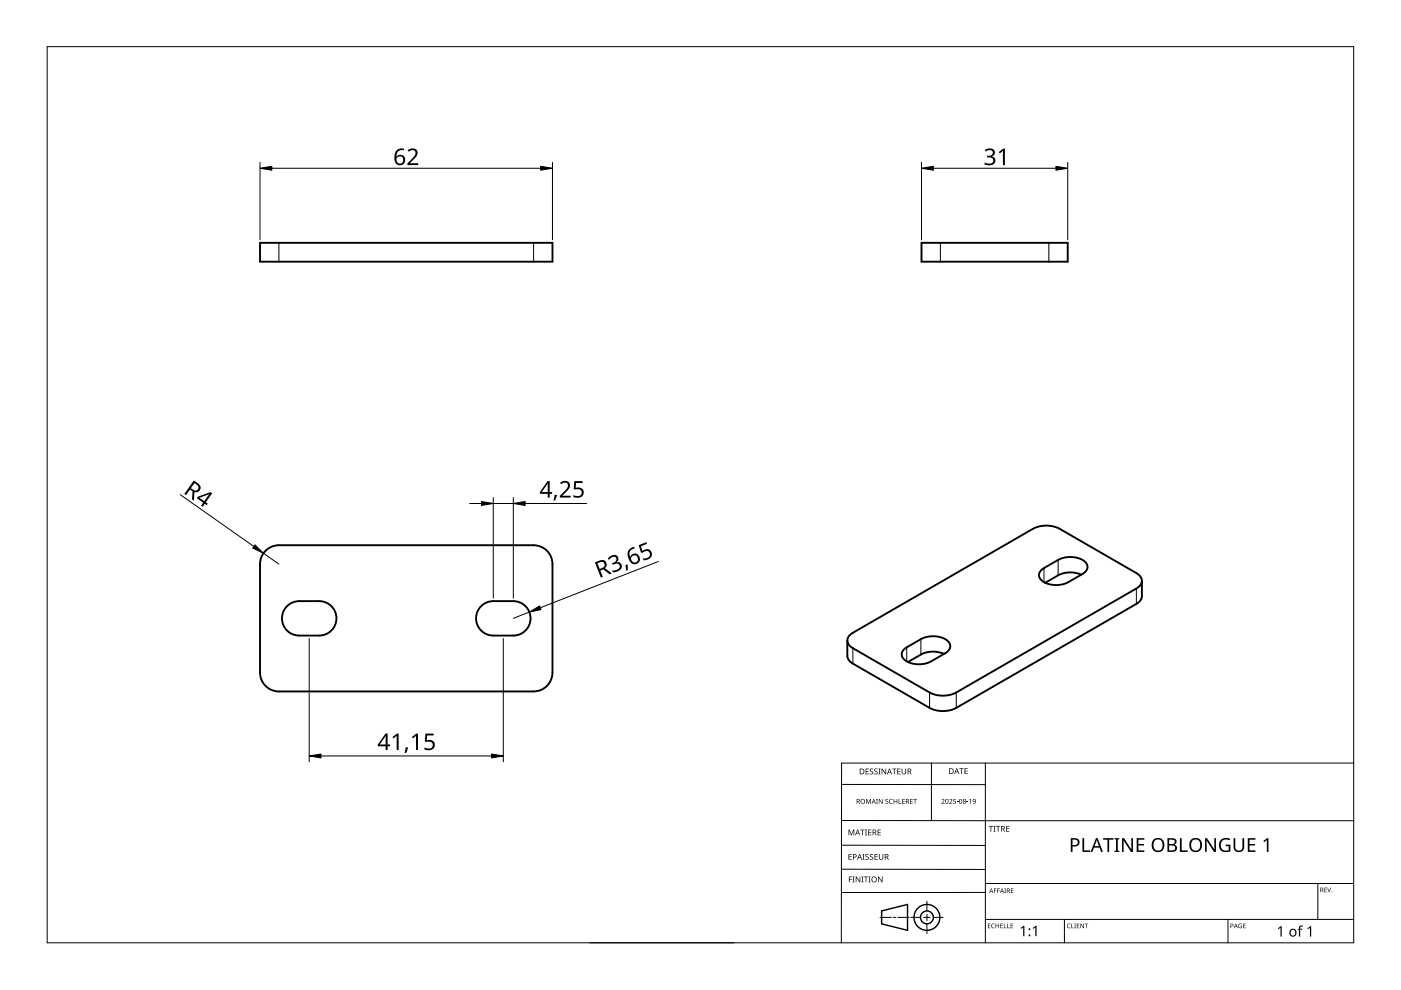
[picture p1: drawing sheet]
<svg xmlns="http://www.w3.org/2000/svg" width="297mm" height="210mm" viewBox="0 0 297 210" stroke-linecap="round" stroke-linejoin="round" font-family="sans-serif">
<path d="M55.1 51.5h62v4h-62zM195.4 51.5h31v4h-31zM56.3 116.8a4 4 0 0 1 2.8-1.2h54a4 4 0 0 1 4 4v23a4 4 0 0 1-4 4h-54a4 4 0 0 1-4-4v-23a4 4 0 0 1 1.2-2.8zM60.9 128.5a3.6 3.6 0 0 1 2.5-1h4.3a3.7 3.7 0 0 1 3.6 3.6 3.7 3.7 0 0 1-3.6 3.7h-4.3a3.6 3.6 0 0 1-3.3-2.3 3.6 3.6 0 0 1 .8-4zM102 128.5a3.6 3.6 0 0 1 2.6-1h4.2a3.7 3.7 0 0 1 3.7 3.6 3.7 3.7 0 0 1-3.7 3.7h-4.2a3.6 3.6 0 0 1-3.4-2.3 3.6 3.6 0 0 1 .8-4zM180.1 134.8l.7-.6 38.2-22.1a6.3 6.3 0 0 1 5.7 0l16.2 9.4a1.72 1.72 0 0 1 1.2 1.6 1.72 1.72 0 0 1-1.2 1.7l-38.2 22a6.3 6.3 0 0 1-5.6 0l-16.3-9.4a1.66 1.66 0 0 1-.7-2.6zM191.6 137.8l3.6-2.3a5.4 5.4 0 0 1 5.9 .6 1.52 1.52 0 0 1-.7 2.4l-3 1.7a5.4 5.4 0 0 1-5.9-.5 1.35 1.35 0 0 1 .1-1.9zM200.2 138.6a5.8 5.8 0 0 0-5 .2l-2.7 1.6M220.7 121l3.6-2.3a5.4 5.4 0 0 1 5.9 .6 1.52 1.52 0 0 1-.7 2.4l-3 1.7a5.4 5.4 0 0 1-5.9-.5 1.35 1.35 0 0 1 .1-1.9zM229.3 121.8a5.8 5.8 0 0 0-5 .2l-2.7 1.6M242.1 123.1v3.3a1.93 1.93 0 0 1-1.2 1.6l-38.2 22.1a6.3 6.3 0 0 1-5.6 0l-16.3-9.4a2.08 2.08 0 0 1-1.1-1.6v-3.3" fill="none" stroke="#000" stroke-width=".4"/>
<path d="M59.1 51.5v4M113.1 51.5v4M199.4 51.5v4M222.4 51.5v4M224.3 118.7v3.3M180.8 137.4v3.3M192.2 137.2v3M195.2 135.5v3.3M221.3 120.4v3M240.9 124.8v3.2M197.1 146.8v3.3M202.7 146.8v3.3" fill="none" stroke="#000" stroke-width=".21"/>
<path d="M10 9.9h277v190h-277z" fill="none" stroke="#000" stroke-width=".21"/>
<g fill="none" stroke="#000" stroke-width=".21">
<path d="M178.4 179.2l30.5 .1M178.4 166.3l30.5 .1M178.5 174h108.6M197.5 161.8v12.2M208.9 161.8v38.1M287 161.8h-108.6v38.1M125.1 199.9h30.5M178.4 184.3h30.5M186.6 194.5h2.4M189.4 194.5h.5M190.4 194.5h2.4M193.1 194.5h2.1"/>
<path d="M195.8 194.5h1.4M196.5 191.1v2M196.5 193.8v1.4M196.5 195.9v2M197.9 194.5h2.1M208.9 189.2h-30.5M208.9 187.3h78.1M208.9 194.9h78.1M225.7 194.9v5M260.4 194.9v5M279.4 187.3v7.6"/>
</g>
<g fill="none" stroke="#000" stroke-width=".3">
<path d="M186.9 193.1l5.5-1.3v5.5l-5.5-1.4z"/>
<circle cx="196.5" cy="194.5" r="1.37"/>
<circle cx="196.5" cy="194.5" r="2.74"/>
</g>
<g fill="#000">
<path d="M179.9 175.9h.2l.4 1 .4-1h.2v1.2h-.1v-1.1l-.4 1.1h-.2l-.4-1.1 .1 1.1h-.2zM182.4 175.9h.9v.1h-.4v1.1h-.1v-1.1h-.4zM183.4 175.9h.4l-.1 .1v1l.1 .1h-.4l.1-.1v-1zM183.6 169.4h.2l.3 .8 .4-.8h.2v1h-.2v-.9l-.4 .9-.4-.9 .1 .9h-.2zM183.5 163h.7v.1h-.5v.4h.5v.1h-.5v.4h.5v.2h-.7zM184.1 175.9h.6v.1h-.5v.4h.5v.1h-.5v.5h.5v.1h-.6zM184.5 163.1l.4-.2 .2 .1v.1a.25 .25 0 0 0-.4-.1 .25 .25 0 0 0 0 .4 .4 .4 0 0 1 .5 .3 .4 .4 0 0 1-.3 .5 .4 .4 0 0 1-.5-.2h.1a.27 .27 0 0 0 .4 .1 .27 .27 0 0 0-.1-.4l-.3-.3zM185.4 163.1l.4-.2 .3 .1-.1 .1a.25 .25 0 0 0-.4-.1 .25 .25 0 0 0 0 .4 .4 .4 0 0 1 .5 .3 .4 .4 0 0 1-.3 .5 .4 .4 0 0 1-.5-.2h.1a.27 .27 0 0 0 .4 .1 .27 .27 0 0 0 0-.4l-.4-.3zM185.8 169.4h.3l-.1 .1v.8l.1 .1h-.3l.1-.1zM186.2 163h.5l-.2 .1v1l.2 .1h-.5l.2-.1v-1zM186.1 175.9h.6v.1h-.5v.4h.5v.1h-.5v.5h.5v.1h-.6zM186.3 169.4h.2l.5 .8v-.8h.1v1h-.1l-.6-.8v.8h-.1z"/>
<path d="M186.9 163h.2l.6 1v-1h.2v1.2h-.2l-.6-1v1h-.2zM187.8 169.5l.3-.1h.2v.2a.25 .25 0 0 0-.3-.1 .25 .25 0 0 0-.1 .3 .25 .25 0 0 0 .3 .1 .32 .32 0 0 1 0 .5 .32 .32 0 0 1-.5-.1 .25 .25 0 0 0 .4 .1 .25 .25 0 0 0 0-.4l-.3-.2zM188.6 169.5l.4-.1h.3l-.1 .2a.41 .41 0 0 0-.6 .3 .41 .41 0 0 0 .6 .4 .48 .48 0 0 1-.6-.1 .48 .48 0 0 1 0-.7zM189.1 163h1v.1h-.4v1.1h-.2v-1.1h-.4zM189.5 169.4h.1v.4h.5v-.4h.1v1h-.1v-.5h-.5v.5h-.1zM190.5 169.4h.2v.9h.4v.1h-.6zM190.2 163h.7v.1h-.5v.4h.5v.1h-.5v.4h.5v.2h-.7zM191.3 169.4h.5v.1h-.4v.3h.4v.1h-.4v.4h.4v.1h-.5zM191.2 163h.1v.8a.32 .32 0 0 0 .3 .3 .32 .32 0 0 0 .4-.4v-.7h.1v.7a.47 .47 0 0 1-.5 .5 .47 .47 0 0 1-.4-.5zM193 169.4h.5v.1h-.4v.3h.4v.1h-.4v.4h.4v.1h-.5zM193.6 169.4h.8v.1h-.3v.9h-.2v-.9h-.3zM199.6 169.5a.37 .37 0 0 1 .6 0 .37 .37 0 0 1-.2 .6l-.2 .2h.5v.1h-.7l.3-.4a.27 .27 0 0 0 .2-.3 .27 .27 0 0 0-.4-.1z"/>
<path d="M201.2 169.5a.37 .37 0 0 1 .6 0 .37 .37 0 0 1-.2 .6l-.2 .2h.5v.1h-.7l.3-.4a.27 .27 0 0 0 .3-.3 .27 .27 0 0 0-.5-.1zM202.1 169.4h.5v.1h-.4v.3a.34 .34 0 0 1 .5 .2 .34 .34 0 0 1-.2 .4 .34 .34 0 0 1-.4-.1 .29 .29 0 0 0 .4 0 .29 .29 0 0 0 0-.4 .29 .29 0 0 0-.4 0zM202.9 170l.3 .1zM203.4 162.9h.9v.1h-.4v1.1h-.1v-1.1h-.4zM204.9 170l.4 .1zM204.5 162.9h.7v.1h-.5v.4h.4v.1h-.4v.5h.5v.1h-.7zM205.5 169.6l.4-.2v1h-.2v-.9zM209.6 175.1h.9v.2h-.3v1h-.2v-1h-.4zM210.6 175.1h.5l-.2 .1v1l.2 .1h-.5l.2-.1v-1zM211.2 175.1h.9v.2h-.4v1h-.2v-1h-.3zM213.3 175.1h.7v.2h-.5v.3h.5v.2h-.5v.4h.5v.1h-.7zM258.9 178.1a1.87 1.87 0 0 1 1.9-.3l-.1 .4a1.2 1.2 0 0 0-1.9 .9 1.2 1.2 0 0 0 1.7 1.2v-.9h-.6v-.3h1v1.4a1.59 1.59 0 0 1-2.4-.8v-.2a1.67 1.67 0 0 1 .4-1.4z"/>
<path d="M261.5 177.7h.4v1.9a.76 .76 0 0 0 .8 .7 .76 .76 0 0 0 .7-.7v-1.9h.4v1.9a1.12 1.12 0 0 1-1.1 1.1 1.12 1.12 0 0 1-1.2-1.1zM180 185.8h.7v.2h-.6v.4h.5v.1h-.5v.6h-.1zM179.9 181.1h.7v.1h-.5v.4h.4v.1h-.4v.5h.5v.1h-.7zM180.8 185.8h.4l-.1 .2v.9l.1 .2h-.4l.1-.2v-.9zM181.4 185.8h.2l.7 1.1v-1.1h.1v1.3h-.2l-.6-1v1h-.2zM182.6 185.8h.5l-.2 .2v.9l.2 .2h-.5l.2-.2v-.9zM182.9 181.1h.4l-.1 .1v1l.1 .1h-.4l.1-.1v-1zM183.2 185.8h.9v.2h-.4v1.1h-.2v-1.1h-.3zM183.5 181.2l.5-.1h.2v.2a.25 .25 0 0 0-.4-.1 .25 .25 0 0 0 0 .4 .4 .4 0 0 1 .4 .3 .4 .4 0 0 1-.2 .4 .4 .4 0 0 1-.5-.2 .27 .27 0 0 0 .5 .1 .27 .27 0 0 0-.1-.4l-.4-.3zM184.2 185.8h.4l-.1 .2v.9l.1 .2h-.4l.1-.2v-.9zM184.5 181.2l.4-.1h.2v.2a.25 .25 0 0 0-.4-.1 .25 .25 0 0 0 0 .4 .4 .4 0 0 1 .5 .3 .4 .4 0 0 1-.3 .4 .4 .4 0 0 1-.5-.2h.1a.27 .27 0 0 0 .4 .1 .27 .27 0 0 0-.1-.4l-.3-.3zM185.4 181.1h.7v.1h-.5v.4h.5v.1h-.5v.5h.5v.1h-.7z"/>
<path d="M186.2 185.8h.1l.7 1.1v-1.1h.1v1.3h-.2l-.6-1v1h-.1zM186.3 181.1h.2v.8a.32 .32 0 0 0 .3 .3 .32 .32 0 0 0 .3-.3v-.8h.2v.8a.47 .47 0 0 1-.5 .4 .47 .47 0 0 1-.5-.4zM209.5 195.8h.5l-.4 .1v.3h.4l-.4 .1v.4l.4 .1h-.5zM210.3 196l.3-.2 .3 .1v.1a.39 .39 0 0 0-.6 .3 .39 .39 0 0 0 .6 .4 .46 .46 0 0 1-.7-.1 .46 .46 0 0 1 .1-.6zM210.7 188.4h.6l-.4 .1v.3h.4l-.4 .1v.4h-.2zM211.4 188.4h.6l-.4 .1v.3h.4l-.4 .1v.4h-.2zM211.1 195.8h.1v.4h.5v-.4h.1v1h-.1v-.5h-.5v.5h-.1zM212.1 195.8h.5l-.4 .1v.3h.4l-.4 .1v.4l.4 .1h-.5zM212.8 195.8h.2v.9l.4 .1h-.6zM212.9 188.4h.4l-.1 .1 .1 .8h-.4l.2-.1zM213.6 195.8h.1v.9l.4 .1h-.5zM214.3 195.8h.5l-.4 .1v.3h.4l-.4 .1v.4l.4 .1h-.5z"/>
<path d="M214.3 188.4h.6l-.5 .1v.3h.4l-.4 .1v.3l.5 .1h-.6zM216.4 196.8l.6-.5h.2v2.2h-.3v-1.9l-.4 .3zM219 196.8l.5-.5h.3v2.2h-.3v-1.9l-.4 .3zM226.3 196l.4-.2 .3 .1-.1 .1a.39 .39 0 0 0-.6 .3 .39 .39 0 0 0 .6 .4 .46 .46 0 0 1-.6-.1 .46 .46 0 0 1 0-.6zM227.1 195.8h.2v.9l.4 .1h-.6zM227.8 195.8h.3l-.1 .1 .1 .9h-.3l.1-.1zM228.3 195.8h.5l-.4 .1v.3h.4l-.4 .1v.4l.4 .1h-.5zM229.5 177.7h.4v2.6h1.2v.3h-1.6zM229.1 195.8h.1l.5 .8v-.8h.1v1h-.1l-.5-.8v.8h-.1zM230 195.8h.7l-.3 .1v.9h-.1v-.9zM233.9 177.7h2.2v.3h-.9v2.6h-.4v-2.6h-.9zM236.3 177.7h1v.2l-.3 .1v2.3l.3 .1v.2h-1v-.2l.3-.1v-2.3l-.3-.1z"/>
<path d="M237.9 177.7h.4l1.6 2.4v-2.4h.3v2.9h-.4l-1.6-2.4v2.4h-.3zM241 177.7h1.6v.3h-1.2v.9h1.2v.4h-1.2v1h1.2v.3h-1.6zM250.2 177.7h.3v2.6h1.3v.3h-1.6zM255.5 177.7h.4l1.6 2.4v-2.4h.3v2.9h-.4l-1.6-2.4v2.4h-.3zM262.7 196l.6-.1-.1 .1a.4 .4 0 0 0-.5 .3 .4 .4 0 0 0 .5 .4v-.3l-.2-.1h.3v.5a.53 .53 0 0 1-.7-.1 .53 .53 0 0 1 .1-.7zM263.6 195.8h.5l-.4 .1v.3h.4l-.4 .1v.4l.4 .1h-.5zM264.6 177.7h1.6v.3h-1.3v.9h1.2v.4h-1.2v1h1.3v.3h-1.6zM267.8 178.3l.8-.6h.3v2.9h-.3v-2.5l-.6 .5zM270.9 196.8l.6-.4h.2v2.2h-.2v-1.9l-.4 .3zM275.5 196.4l.7-.1v.2h-.4l-.1 .2v.2h.4v.2h-.4v1.5h-.3v-1.5h-.3l.3-.2zM277.2 196.8l.6-.4h.2v2.2h-.3v-1.9l-.4 .3zM280.8 188.2h.5l-.4 .1v.3h.4l-.4 .1v.4l.4 .1h-.5z"/>
<path d="M281.4 188.2h.1l.3 .8 .3-.8h.1l-.3 1h-.1z"/>
<path d="M181.6 169.4h.3a.29 .29 0 0 1 .4 .2 .29 .29 0 0 1-.2 .4l.3 .4h-.2l-.2-.4h-.2v.4h-.2zM181.8 169.5v.4h.1a.2 .2 0 0 0 .2-.2 .2 .2 0 0 0-.2-.2z"/>
<path d="M181.8 175.9h.1l.5 1.2h-.2l-.1-.4h-.5l-.2 .4h-.1zM181.8 176l-.2 .6h.4z"/>
<path d="M182.3 163h.4a.61 .61 0 0 1 .6 .6 .61 .61 0 0 1-.7 .6h-.3zM182.4 163.1v.9h.2a.48 .48 0 0 0 .5-.4 .48 .48 0 0 0-.5-.5z"/>
<path d="M182.4 169.9a.51 .51 0 0 1 1 0 .51 .51 0 0 1-1 0zM182.6 169.9a.4 .4 0 0 0 .8 0 .4 .4 0 0 0-.8 0z"/>
<path d="M185 175.9h.3a.35 .35 0 0 1 .5 .2 .35 .35 0 0 1-.3 .5l.4 .5h-.2l-.3-.5h-.2v.5h-.2zM185.2 176v.5h.1a.23 .23 0 0 0 .3-.3 .23 .23 0 0 0-.3-.2z"/>
<path d="M185.2 169.4l.5 1-.3-.3h-.4l-.2 .3zM185.2 169.5l-.1 .5h.3z"/>
<path d="M188.5 163h.2l.4 1.2h-.1l-.2-.4h-.5l-.1 .4h-.2zM188.6 163.1l-.2 .6h.4z"/>
<path d="M192.1 169.4h.3a.29 .29 0 0 1 .3 .2 .29 .29 0 0 1-.2 .4l.3 .4h-.1l-.3-.4h-.2v.4h-.1zM192.2 169.5v.4h.2a.2 .2 0 0 0 .2-.2 .2 .2 0 0 0-.3-.2z"/>
<path d="M192.4 163h.4a.35 .35 0 0 1 .4 .2 .35 .35 0 0 1-.2 .4l.3 .6h-.2l-.3-.5h-.2v.5h-.2zM192.6 163.1v.4h.2a.23 .23 0 0 0 .3-.2 .23 .23 0 0 0-.3-.2z"/>
<path d="M200.5 169.5l.4-.1 .2 .2v.5l-.2 .3h-.3l-.2-.2zM200.6 169.6v.1a.37 .37 0 0 0-.1 .4 .37 .37 0 0 0 .4 .2 .4 .4 0 0 0 .1-.5 .4 .4 0 0 0-.4-.2z"/>
<path d="M201.2 162.9h.4a.61 .61 0 0 1 .6 .6 .61 .61 0 0 1-.6 .6h-.4zM201.4 163v1h.1a.48 .48 0 0 0 .5-.5 .48 .48 0 0 0-.4-.5z"/>
<path d="M202.8 162.9h.1l.5 1.2h-.2l-.1-.4h-.5l-.1 .4h-.2zM202.8 163l-.1 .6h.3z"/>
<path d="M203.5 169.5l.3-.1 .2 .2v.5l-.2 .3h-.3l-.1-.2zM203.5 169.6v.1a.37 .37 0 0 0-.1 .4 .37 .37 0 0 0 .4 .2 .4 .4 0 0 0 .1-.5 .4 .4 0 0 0-.4-.2z"/>
<path d="M204.2 169.5a.29 .29 0 0 1 .5-.1 .29 .29 0 0 1-.1 .5 .29 .29 0 0 1 .1 .4 .29 .29 0 0 1-.4 0 .29 .29 0 0 1 .1-.4zM204.3 170.2a.2 .2 0 0 0 .4 0 .2 .2 0 0 0-.4 0zM204.3 169.7a.17 .17 0 0 0 .3 0 .17 .17 0 0 0-.3 0z"/>
<path d="M206.3 169.5a.49 .49 0 0 1 .6 .4 .49 .49 0 0 1-.4 .5l-.2-.1h.4l.1-.4a.32 .32 0 0 1-.5 .1 .32 .32 0 0 1 0-.5zM206.3 169.7a.25 .25 0 0 0 .5 0 .25 .25 0 0 0-.5 0z"/>
<path d="M212.3 175.1h.3a.35 .35 0 0 1 .4 .3 .35 .35 0 0 1-.2 .4l.3 .5h-.2l-.3-.5h-.2v.5h-.1zM212.4 175.2v.5h.2a.23 .23 0 0 0 .3-.2 .23 .23 0 0 0-.3-.3z"/>
<path d="M227 177.7h.8a.92 .92 0 0 1 1.1 .9 .92 .92 0 0 1-1.2 .9h-.3v1.1h-.4zM227.4 178v1.2a.73 .73 0 0 0 .8-.1 .73 .73 0 0 0 .3-.8l-.4-.2z"/>
<path d="M244.5 178.1a1.44 1.44 0 0 1 1.9-.2 1.44 1.44 0 0 1 .4 1.9 1.39 1.39 0 0 1-1.9 .8 1.39 1.39 0 0 1-.7-1.9zM244.9 178.2a1.23 1.23 0 0 0 .5 2.1 1.23 1.23 0 0 0 1.1-.9 1.23 1.23 0 0 0-.6-1.3l-.6-.1z"/>
<path d="M247.5 177.7h.8a.76 .76 0 0 1 1 .3 .76 .76 0 0 1-.2 1l-.2 .1a.8 .8 0 0 1 .6 .9 .8 .8 0 0 1-1 .6h-1zM247.9 179.3v1h.6a.55 .55 0 0 0 .7-.5 .55 .55 0 0 0-.8-.5zM247.9 178v.9h.5a.5 .5 0 0 0 .7-.5 .5 .5 0 0 0-.7-.4z"/>
<path d="M252.5 178.1a1.44 1.44 0 0 1 1.9-.2 1.44 1.44 0 0 1 .4 1.9 1.39 1.39 0 0 1-1.9 .8 1.39 1.39 0 0 1-.7-1.9zM252.9 178.2a1.23 1.23 0 0 0 .5 2.1 1.23 1.23 0 0 0 1.1-.9 1.23 1.23 0 0 0-.6-1.3l-.6-.1z"/>
<path d="M180.8 181.1h.4a.41 .41 0 0 1 .4 .5 .41 .41 0 0 1-.6 .2v.5h-.2zM181 181.2v.5a.29 .29 0 0 0 .5-.3 .29 .29 0 0 0-.5-.2z"/>
<path d="M182.2 181.1h.1l.5 1.2h-.2l-.1-.4h-.5l-.1 .4h-.2zM182.3 181.2l-.2 .6h.3z"/>
<path d="M184.7 186.5a.61 .61 0 0 1 1.2 0 .61 .61 0 0 1-1.2 0zM184.9 186.5a.45 .45 0 0 0 .9 0 .45 .45 0 0 0-.9 0z"/>
<path d="M187.6 181.1h.3a.35 .35 0 0 1 .5 .2 .35 .35 0 0 1-.3 .4l.4 .6h-.2l-.3-.5h-.3v.5h-.1zM187.7 181.2v.5h.2a.23 .23 0 0 0 .3-.3 .23 .23 0 0 0-.3-.2z"/>
<path d="M210.1 188.4l.5 .9-.2-.3h-.4l-.3 .3zM210.2 188.5l-.2 .4h.3z"/>
<path d="M212.4 188.4l.5 .9-.3-.3h-.3l-.3 .3zM212.4 188.5l-.1 .4h.3z"/>
<path d="M213.5 188.4h.2a.28 .28 0 0 1 .4 .2 .28 .28 0 0 1-.2 .3l.3 .4-.4-.4h-.2v.4h-.1zM213.6 188.5v.3h.1a.19 .19 0 0 0 .3-.2 .19 .19 0 0 0-.3-.1z"/>
<path d="M232.4 177.7h.3l1.1 2.9h-.3l-.4-.9h-1.1l-.4 .9h-.4zM232.5 178.1l-.4 1.3h.9z"/>
<path d="M260.9 195.8h.2a.32 .32 0 0 1 .4 .4 .32 .32 0 0 1-.5 .2v.4h-.1zM261 195.9v.4a.24 .24 0 0 0 .4-.2 .24 .24 0 0 0-.4-.2z"/>
<path d="M262 195.8l.4 1-.2-.3h-.4l-.2 .3zM262 196l-.1 .4h.3z"/>
<path d="M273.6 197.1a.82 .82 0 0 1 1.2 .1 .82 .82 0 0 1-.2 1.2 .82 .82 0 0 1-1.2-.4zM273.8 197.2a.6 .6 0 0 0-.1 .8 .6 .6 0 0 0 .8 .2l.1-.3a.53 .53 0 0 0-.1-.6 .53 .53 0 0 0-.7-.1z"/>
<path d="M279.9 188.2h.3a.28 .28 0 0 1 .3 .2 .28 .28 0 0 1-.1 .3l.2 .5-.3-.4h-.2v.4h-.2zM280.1 188.3v.4h.1a.19 .19 0 0 0 .2-.2 .19 .19 0 0 0-.2-.2z"/>
<circle cx="218.3" cy="198.3" r=".2"/>
<circle cx="218.3" cy="197" r=".2"/>
<circle cx="282.4" cy="189.1" r=".09"/>
</g>
<g fill="none" stroke="#000" stroke-width=".21">
<path d="M55.1 34.4v16.5M57.6 35.7h57M117.1 34.4v16.5M195.4 34.4v16.5M197.9 35.7h26M226.4 34.4v16.5M38.2 104.9l15.6 11M55.9 117.3l3.2 2.3M99.6 106.8h2.5M104.6 105.5v21.3M104.6 106.8h19.8M108.8 105.5v21.3"/>
<path d="M139.6 119.1l-25 9.8M65.6 135.4v26.1M106.7 135.4v26.1M112.2 129.8l-3.4 1.3M68.1 160.3h36.1"/>
</g>
<path d="M55.1 35.7l2.5-.4v.8zM114.6 35.3l2.5 .4-2.5 .4zM195.4 35.7l2.5-.4v.8zM223.9 35.3l2.5 .4-2.5 .4zM54.1 115.5l1.8 1.8-2.3-1.1zM102.1 106.3l2.5 .5-2.5 .4zM108.8 106.8l2.5-.5v.9zM112.2 129.8l2.2-1.3 .3 .7zM104.2 159.9l2.5 .4-2.5 .4zM65.6 160.3l2.5-.4v.8z" fill="#000" stroke="#000" stroke-width=".21"/>
<g fill="#000">
<path d="M86.4 31.9a1.16 1.16 0 0 1 1.3-.4 1.16 1.16 0 0 1 .8 1.1l-.3 .7-1.3 1.3h1.8v.4h-2.3v-.4l1.1-1.1a.98 .98 0 0 0 .2-1.6l-.4-.1-.7 .4zM208.8 31.8a1.25 1.25 0 0 1 1.2-.4 1.25 1.25 0 0 1 .9 .9 .85 .85 0 0 1-.7 .9 .93 .93 0 0 1 .9 1 .93 .93 0 0 1-1.1 .8l-1.3-.1v-.4a1.24 1.24 0 0 0 1.9-.3 .71 .71 0 0 0-1-.8h-.3v-.4a.81 .81 0 0 0 .8 0 .81 .81 0 0 0 .4-.9 1.02 1.02 0 0 0-1.5 0zM211.8 32.2l.9-.7h.4v3.5h-.5l.1-3-.7 .5zM117.6 104.9l.5 .1-.4 1.1h-.4zM118.7 102.4a1.16 1.16 0 0 1 1.4-.5 1.16 1.16 0 0 1 .7 1.2l-.3 .7-1.3 1.3h1.8v.4h-2.3v-.4l1.1-1.1a.98 .98 0 0 0 .3-1.6l-.5-.1-.6 .4zM121.8 102h1.7v.4h-1.4v1a1.17 1.17 0 0 1 1.7 1 1.17 1.17 0 0 1-1.6 1.1l-.6-.1v-.4a1.03 1.03 0 0 0 1 .2 1.03 1.03 0 0 0 .7-.8 .93 .93 0 0 0-1.4-.6l-.3-.1zM129 118.3a1.2 1.2 0 0 1 2.1-.1 .85 .85 0 0 1-.4 1 .93 .93 0 0 1 1.2 .7 .93 .93 0 0 1-.7 1.1l-1.3 .3-.1-.3a1.24 1.24 0 0 0 1.6-1 .71 .71 0 0 0-1.2-.4l-.3 .2-.1-.4a.81 .81 0 0 0 .7-.4 .81 .81 0 0 0 0-.8 1.02 1.02 0 0 0-1.3 .5l-.4-.2zM132.6 119.8l.5-.1v1.2l-.3 .1zM135.4 115.6l1.6-.7 .2 .4-1.3 .5 .3 1a1.17 1.17 0 0 1 1.9 .3 1.17 1.17 0 0 1-1 1.6l-.7 .1-.1-.4a1.03 1.03 0 0 0 1.1-.1 1.03 1.03 0 0 0 .3-1 .93 .93 0 0 0-1.6-.1h-.2zM83.2 156.3l1-.8h.3v3.5h-.4v-3l-.7 .6zM86 158.5h.5l-.4 1.2h-.3zM87.3 156.3l1-.8h.3v3.5h-.4v-3l-.7 .6z"/>
<path d="M90.2 155.5h1.7v.4h-1.3l-.1 1a1.17 1.17 0 0 1 1.7 1 1.17 1.17 0 0 1-1.6 1.2l-.6-.2v-.4a1.03 1.03 0 0 0 1 .3 1.03 1.03 0 0 0 .8-.8 .93 .93 0 0 0-1.5-.7l-.2-.1z"/>
<path d="M84.1 31.9l.6-.4h.5h.4v.4a1.18 1.18 0 0 0-1.5 1.3 1.08 1.08 0 0 1 1.6-.1 1.08 1.08 0 0 1-.1 1.6 1.22 1.22 0 0 1-1.4 .2 1.22 1.22 0 0 1-.6-1.4l.1-.9zM84 33.9a.76 .76 0 0 0 1.5 0 .76 .76 0 0 0-1.5 0z"/>
<path d="M41.1 101.9l.8 .5a1 1 0 0 1 .6 1.3 1 1 0 0 1-1.3 .6l-.1 1.9-.4-.3 .1-1.7-.5-.4-.9 1.2-.3-.3zM41.2 102.4l-.7 1.1 .4 .3a.67 .67 0 0 0 1.1-.1 .67 .67 0 0 0-.4-1z"/>
<path d="M41.9 105.3l2.7-1 .4 .3-1.4 1.9 .5 .3-.3 .3-.4-.3-.4 .7-.4-.3 .5-.6-1.4-1zM42.3 105.5l1 .8 1.1-1.6z"/>
<path d="M116.1 102h.4v2.3h.6v.4h-.6v.8h-.4v-.8h-1.6v-.4zM116.1 102.4l-1.2 1.9h1.2z"/>
<path d="M133.4 116.4l1.1-.4 .1 .3a1.18 1.18 0 0 0-1 1.8 1.08 1.08 0 0 1 1.5-.7 1.08 1.08 0 0 1 .5 1.6 1.22 1.22 0 0 1-1.3 .6 1.22 1.22 0 0 1-1-1l-.2-1.3zM133.8 118.5a.76 .76 0 0 0 1.5 0 .76 .76 0 0 0-1.5 0z"/>
<path d="M126.1 119.2l.9-.3a1 1 0 0 1 1.4 .2 1 1 0 0 1-.1 1.4l1.4 1.1-.5 .2-1.3-1.1-.6 .3 .5 1.3-.4 .2zM126.7 119.4l.4 1.2 .5-.2a.67 .67 0 0 0 .5-.9 .67 .67 0 0 0-1-.3z"/>
<path d="M81.7 155.5h.5v2.3h.5v.4h-.5v.8h-.4v-.8h-1.7v-.3zM81.8 156l-1.3 1.8h1.3z"/>
</g>
</svg>
